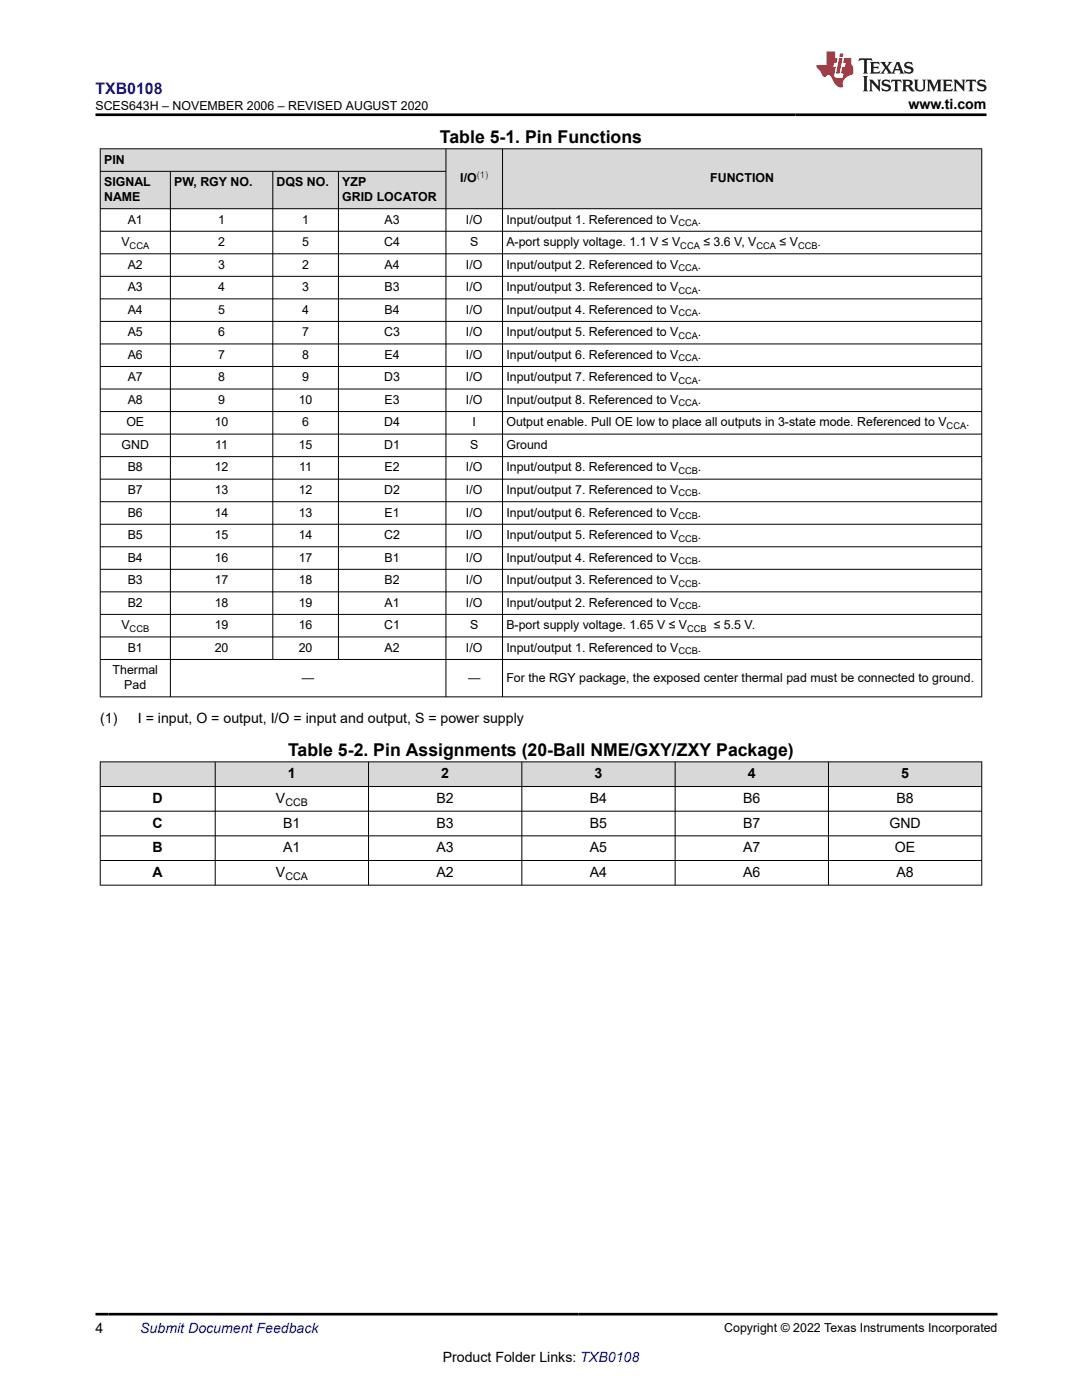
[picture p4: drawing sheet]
<svg xmlns="http://www.w3.org/2000/svg" width="216mm" height="279mm" viewBox="0 0 216 279" stroke-linecap="round" stroke-linejoin="round" font-family="sans-serif">
<defs><g id="words">
<g font-size="3.5">
<text x="87.8" y="28.5">Table 5-1. Pin Functions</text>
<text x="57.5" y="150.9">Table 5-2. Pin Assignments (20-Ball NME/GXY/ZXY Package)</text>
</g>
<text font-size="3.2" fill="#00f" x="19" y="18.7">TXB0108</text>
<g font-size="2.8">
<text x="181.3" y="21.8">www.ti.com</text>
<text x="20" y="144.2">(1)</text>
<text x="27.5" y="144.2">I = input, O = output, I/O = input and output, S = power supply</text>
<text x="57.5" y="155.3">1</text>
<text x="88" y="155.3">2</text>
<text x="118.6" y="155.3">3</text>
<text x="149.2" y="155.3">4</text>
<text x="179.8" y="155.3">5</text>
<text x="30.5" y="160.2">D</text>
<text x="55.1" y="160.2">V</text>
<text x="87.1" y="160.2">B2</text>
<text x="117.7" y="160.2">B4</text>
<text x="148.3" y="160.2">B6</text>
<text x="178.9" y="160.2">B8</text>
<text x="30.5" y="165.2">C</text>
<text x="56.5" y="165.2">B1</text>
<text x="87.1" y="165.2">B3</text>
<text x="117.7" y="165.2">B5</text>
<text x="148.3" y="165.2">B7</text>
<text x="177.5" y="165.2">GND</text>
<text x="30.5" y="170.1">B</text>
<text x="56.5" y="170.1">A1</text>
<text x="87.1" y="170.1">A3</text>
<text x="117.7" y="170.1">A5</text>
<text x="148.3" y="170.1">A7</text>
<text x="178.6" y="170.1">OE</text>
<text x="30.5" y="175">A</text>
<text x="55.1" y="175">V</text>
<text x="87.1" y="175">A2</text>
<text x="117.7" y="175">A4</text>
<text x="148.3" y="175">A6</text>
<text x="178.9" y="175">A8</text>
<text x="19" y="266.1">4</text>
<text x="88.3" y="271.7">Product Folder Links: TXB0108</text>
</g>
<text font-size="2.8" fill="#00f" x="28" y="266.1">Submit Document Feedback</text>
<g font-size="2.5">
<text x="19" y="21.9">SCES643H – NOVEMBER 2006 – REVISED AUGUST 2020</text>
<text x="20.8" y="32.7">PIN</text>
<text x="20.8" y="37.2">SIGNAL</text>
<text x="20.8" y="40.1">NAME</text>
<text x="34.8" y="37.2">PW, RGY NO.</text>
<text x="55.2" y="37.2">DQS NO.</text>
<text x="68.3" y="37.2">YZP</text>
<text x="68.3" y="40.1">GRID LOCATOR</text>
<text x="91.8" y="36.4">I/O</text>
<text x="141.7" y="36.4">FUNCTION</text>
<text x="25.5" y="44.6">A1</text>
<text x="43.5" y="44.6">1</text>
<text x="60.3" y="44.6">1</text>
<text x="76.7" y="44.6">A3</text>
<text x="93" y="44.6">I/O</text>
<text x="101" y="44.6">Input/output 1. Referenced to V</text>
<text x="139.3" y="44.6">.</text>
<text x="24.2" y="49.1">V</text>
<text x="25.5" y="53.6">A2</text>
<text x="43.5" y="49.1">2</text>
<text x="43.5" y="53.6">3</text>
<text x="60.3" y="49.1">5</text>
<text x="60.3" y="53.6">2</text>
<text x="76.7" y="49.1">C4</text>
<text x="76.7" y="53.6">A4</text>
<text x="93" y="53.6">I/O</text>
<text x="93.8" y="49.1">S</text>
<text x="101" y="49.1">A-port supply voltage. 1.1 V ≤ V</text>
<text x="101" y="53.6">Input/output 2. Referenced to V</text>
<text x="139.3" y="53.6">.</text>
<text x="140.3" y="49.1">≤ 3.6 V, V</text>
<text x="155.5" y="49.1">≤ V</text>
<text x="163.1" y="49.1">.</text>
<text x="25.5" y="58.1">A3</text>
<text x="43.5" y="58.1">4</text>
<text x="60.3" y="58.1">3</text>
<text x="76.7" y="58.1">B3</text>
<text x="93" y="58.1">I/O</text>
<text x="101" y="58.1">Input/output 3. Referenced to V</text>
<text x="139.3" y="58.1">.</text>
<text x="25.5" y="62.6">A4</text>
<text x="43.5" y="62.6">5</text>
<text x="60.3" y="62.6">4</text>
<text x="76.7" y="62.6">B4</text>
<text x="93" y="62.6">I/O</text>
<text x="101" y="62.6">Input/output 4. Referenced to V</text>
<text x="139.3" y="62.6">.</text>
<text x="25.5" y="67.1">A5</text>
<text x="25.5" y="71.6">A6</text>
<text x="43.5" y="67.1">6</text>
<text x="43.5" y="71.6">7</text>
<text x="60.3" y="67.1">7</text>
<text x="60.3" y="71.6">8</text>
<text x="76.7" y="67.1">C3</text>
<text x="76.7" y="71.6">E4</text>
<text x="93" y="67.1">I/O</text>
<text x="93" y="71.6">I/O</text>
<text x="101" y="67.1">Input/output 5. Referenced to V</text>
<text x="101" y="71.6">Input/output 6. Referenced to V</text>
<text x="139.3" y="67.1">.</text>
<text x="139.3" y="71.6">.</text>
<text x="25.5" y="76.1">A7</text>
<text x="43.5" y="76.1">8</text>
<text x="60.3" y="76.1">9</text>
<text x="76.7" y="76.1">D3</text>
<text x="93" y="76.1">I/O</text>
<text x="101" y="76.1">Input/output 7. Referenced to V</text>
<text x="139.3" y="76.1">.</text>
<text x="25.5" y="80.6">A8</text>
<text x="43.5" y="80.6">9</text>
<text x="59.6" y="80.6">10</text>
<text x="76.7" y="80.6">E3</text>
<text x="93" y="80.6">I/O</text>
<text x="101" y="80.6">Input/output 8. Referenced to V</text>
<text x="139.3" y="80.6">.</text>
<text x="24.3" y="89.6">GND</text>
<text x="25.2" y="85.1">OE</text>
<text x="42.8" y="85.1">10</text>
<text x="42.9" y="89.6">11</text>
<text x="59.6" y="89.6">15</text>
<text x="60.3" y="85.1">6</text>
<text x="76.7" y="85.1">D4</text>
<text x="76.7" y="89.6">D1</text>
<text x="93.8" y="89.6">S</text>
<text x="94.3" y="85.1">I</text>
<text x="101" y="85.1">Output enable. Pull OE low to place all outputs in 3-state mode. Referenced to V</text>
<text x="101" y="89.6">Ground</text>
<text x="192.8" y="85.1">.</text>
<text x="25.5" y="94.1">B8</text>
<text x="42.8" y="94.1">12</text>
<text x="59.7" y="94.1">11</text>
<text x="76.7" y="94.1">E2</text>
<text x="93" y="94.1">I/O</text>
<text x="101" y="94.1">Input/output 8. Referenced to V</text>
<text x="139.3" y="94.1">.</text>
<text x="25.5" y="98.6">B7</text>
<text x="42.8" y="98.6">13</text>
<text x="59.6" y="98.6">12</text>
<text x="76.7" y="98.6">D2</text>
<text x="93" y="98.6">I/O</text>
<text x="101" y="98.6">Input/output 7. Referenced to V</text>
<text x="139.3" y="98.6">.</text>
<text x="25.5" y="103.1">B6</text>
<text x="25.5" y="107.6">B5</text>
<text x="42.8" y="103.1">14</text>
<text x="42.8" y="107.6">15</text>
<text x="59.6" y="103.1">13</text>
<text x="59.6" y="107.6">14</text>
<text x="76.7" y="107.6">C2</text>
<text x="76.7" y="103.1">E1</text>
<text x="93" y="103.1">I/O</text>
<text x="93" y="107.6">I/O</text>
<text x="101" y="103.1">Input/output 6. Referenced to V</text>
<text x="101" y="107.6">Input/output 5. Referenced to V</text>
<text x="139.3" y="103.1">.</text>
<text x="139.3" y="107.6">.</text>
<text x="25.5" y="112.1">B4</text>
<text x="42.8" y="112.1">16</text>
<text x="59.6" y="112.1">17</text>
<text x="76.7" y="112.1">B1</text>
<text x="93" y="112.1">I/O</text>
<text x="101" y="112.1">Input/output 4. Referenced to V</text>
<text x="139.3" y="112.1">.</text>
<text x="25.5" y="116.6">B3</text>
<text x="42.8" y="116.6">17</text>
<text x="59.6" y="116.6">18</text>
<text x="76.7" y="116.6">B2</text>
<text x="93" y="116.6">I/O</text>
<text x="101" y="116.6">Input/output 3. Referenced to V</text>
<text x="139.3" y="116.6">.</text>
<text x="24.2" y="125.6">V</text>
<text x="25.5" y="121.1">B2</text>
<text x="42.8" y="121.1">18</text>
<text x="42.8" y="125.6">19</text>
<text x="59.6" y="121.1">19</text>
<text x="59.6" y="125.6">16</text>
<text x="76.7" y="125.6">C1</text>
<text x="76.7" y="121.1">A1</text>
<text x="93" y="121.1">I/O</text>
<text x="93.8" y="125.6">S</text>
<text x="101" y="121.1">Input/output 2. Referenced to V</text>
<text x="101" y="125.6">B-port supply voltage. 1.65 V ≤ V</text>
<text x="139.3" y="121.1">.</text>
<text x="142.4" y="125.6">≤ 5.5 V.</text>
<text x="25.5" y="130.1">B1</text>
<text x="42.8" y="130.1">20</text>
<text x="59.6" y="130.1">20</text>
<text x="76.7" y="130.1">A2</text>
<text x="93" y="130.1">I/O</text>
<text x="101" y="130.1">Input/output 1. Referenced to V</text>
<text x="139.3" y="130.1">.</text>
<text x="22.5" y="134.6">Thermal</text>
<text x="24.8" y="137.5">Pad</text>
<text x="60.3" y="136.1">—</text>
<text x="93.4" y="136.1">—</text>
<text x="101" y="136.1">For the RGY package, the exposed center thermal pad must be connected to ground.</text>
<text x="144.5" y="265.8">Copyright © 2022 Texas Instruments Incorporated</text>
</g>
<g font-size="2.1">
<text x="56.9" y="160.8">CCB</text>
<text x="56.9" y="175.6">CCA</text>
</g>
<text font-size="1.9" fill="#00f" x="95.1" y="35.6">(1)</text>
<g font-size="1.9">
<text x="135.4" y="45.1">CCA</text>
<text x="25.9" y="49.6">CCA</text>
<text x="135.8" y="49.6">CCA</text>
<text x="150.9" y="49.6">CCA</text>
<text x="159.2" y="49.6">CCB</text>
<text x="135.4" y="54.1">CCA</text>
<text x="135.4" y="58.6">CCA</text>
<text x="135.4" y="63.1">CCA</text>
<text x="135.4" y="67.6">CCA</text>
<text x="135.4" y="72.1">CCA</text>
<text x="135.4" y="76.6">CCA</text>
<text x="135.4" y="81.1">CCA</text>
<text x="188.9" y="85.6">CCA</text>
<text x="135.4" y="94.6">CCB</text>
<text x="135.4" y="99.1">CCB</text>
<text x="135.4" y="103.6">CCB</text>
<text x="135.4" y="108.1">CCB</text>
<text x="135.4" y="112.6">CCB</text>
<text x="135.4" y="117.1">CCB</text>
<text x="135.4" y="121.6">CCB</text>
<text x="25.9" y="126.1">CCB</text>
<text x="135.4" y="130.6">CCB</text>
<text x="137.1" y="126.1">CCB</text>
</g>
</g></defs>
<g fill="#d8d8d8">
<path d="M20 29.7h175.9v4.5h-175.9z" fill-rule="evenodd"/>
<path d="M20.1 29.8h68.8v4.3h-68.8z" fill-rule="evenodd"/>
<path d="M89 29.8h11.2v11.8h-11.2z" fill-rule="evenodd"/>
<path d="M100.3 29.8h95.5v11.8h-95.5z" fill-rule="evenodd"/>
<path d="M20.1 34.3h13.8v7.3h-13.8z" fill-rule="evenodd"/>
<path d="M34.1 34.3h20.3v7.3h-20.3z" fill-rule="evenodd"/>
<path d="M54.5 34.3h13v7.3h-13z" fill-rule="evenodd"/>
<path d="M67.6 34.3h21.3v7.3h-21.3z" fill-rule="evenodd"/>
</g>
<g fill="none" stroke="#000" stroke-width=".2">
<path d="M19.9 29.7h176.1M19.9 34.2h69.1M20 29.6v109.5M34 34.2v104.9M54.4 34.2v97.5M67.5 34.2v97.5M89 29.6v109.5M100.3 29.6v109.5M195.9 29.6v109.5M19.9 41.7h176.1M19.9 46.2h176.1M19.9 50.7h176.1"/>
<path d="M19.9 55.1h176.1M19.9 59.6h176.1M19.9 64.1h176.1M19.9 68.6h176.1M19.9 73.1h176.1M19.9 77.6h176.1M19.9 82.1h176.1M19.9 86.6h176.1M19.9 91.1h176.1M19.9 95.6h176.1M19.9 100.1h176.1M19.9 104.6h176.1"/>
<path d="M19.9 109.1h176.1M19.9 113.6h176.1M19.9 118.1h176.1M19.9 122.6h176.1M19.9 127.1h176.1M19.9 131.6h176.1M19.9 139.1h176.1"/>
</g>
<g fill="#d8d8d8">
<path d="M20 152h175.9v5h-175.9z" fill-rule="evenodd"/>
<path d="M20.1 152.1h22.8v4.8h-22.8z" fill-rule="evenodd"/>
<path d="M43 152.1h30.5v4.8h-30.5z" fill-rule="evenodd"/>
<path d="M73.6 152.1h30.5v4.8h-30.5z" fill-rule="evenodd"/>
<path d="M104.2 152.1h30.5v4.8h-30.5z" fill-rule="evenodd"/>
<path d="M134.8 152.1h30.4v4.8h-30.4z" fill-rule="evenodd"/>
<path d="M165.4 152.1h30.4v4.8h-30.4z" fill-rule="evenodd"/>
</g>
<g fill="none" stroke="#000" stroke-width=".2">
<path d="M19.9 152h176.1M19.9 157h176.1M20 152v24.7M42.9 152v24.7M73.5 152v24.7M104.1 152v24.7M134.7 152v24.7M165.3 152v24.7M195.9 152v24.7M19.9 161.9h176.1M19.9 166.8h176.1M19.9 171.7h176.1"/>
<path d="M19.9 176.7h176.1"/>
</g>
<path d="M171.5 11.6l-.2 .6 .5-.2h.6v.1v2.2l-.2 .4h1l-.2-.4v-2.2v-.1h.5l.5 .2-.1-.6zM173.6 12.4l.2 .3v1.6l-.2 .4h1.9l.1-.6a1.08 1.08 0 0 1-1.3 .2v-.7h.6l.4 .2v-.7l-.4 .2h-.6v-.5l.2-.2a1 1 0 0 1 1 .3l-.1-.5zM175.7 12.4l.9 1.1-1 1.2h.9l-.2-.2 .5-.8 .4 .8-.2 .2h1.6l-.2-.2 .2-.5h.9l.1 .5-.1 .2h.9l-.2-.4-.8-1.9h-.5l-.9 2.1-.9-1.1 .9-1h-.8l.2 .2-.4 .6-.4-.6 .2-.2zM179 12.8l.4 1h-.7zM180.7 12.5a.65 .65 0 0 0-.2 .7 .65 .65 0 0 0 .6 .5l.6 .1 .1 .3a.79 .79 0 0 1-.7 .4 .79 .79 0 0 1-.7-.5l.1 .7 .2-.1a.93 .93 0 0 0 1.1 0 .93 .93 0 0 0 .4-.9 1.46 1.46 0 0 0-1.2-.6l-.1-.3a1.09 1.09 0 0 1 1.2 .2l-.2-.6-.1 .1-.5-.2zM172.2 15.2l.2 .4v2.2l-.2 .4h1l-.2-.4v-2.2l.2-.4zM173.4 15.9l.2 .4v1.5l-.2 .4h.8l-.3-.4 .1-1.3 1.6 1.8v-2l.2-.4h-.7l.1 .2 .1 1.1-1.2-1.3zM176.2 16a.65 .65 0 0 0-.2 .8 .65 .65 0 0 0 .6 .4l.6 .2 .1 .2a.79 .79 0 0 1-.7 .4 .79 .79 0 0 1-.7-.5l.1 .7 .2-.1a.93 .93 0 0 0 1.1 .1 .93 .93 0 0 0 .4-1 1.46 1.46 0 0 0-1.2-.5l-.1-.4a1.09 1.09 0 0 1 1.2 .2l-.1-.6-.2 .1-.5-.1zM177.9 15.9l-.1 .6a.63 .63 0 0 1 .8-.3v1.6l-.3 .4h1l-.2-.4v-1.6a.66 .66 0 0 1 .8 .3l-.1-.6zM180 15.9l.2 .4v1.5l-.2 .4h1l-.2-.2-.1-.7h.5l.1 .2a.79 .79 0 0 0 1.2 .6l-1-.9a.61 .61 0 0 0 .6-.6 .61 .61 0 0 0-.5-.7zM180.8 16.2h.1a.47 .47 0 0 1 .5 .1 .47 .47 0 0 1 .1 .5l-.1 .1-.7 .1zM182.3 15.9l.2 .2a2.27 2.27 0 0 0 .4 2 1.04 1.04 0 0 0 1.7-.7v-1.3l.2-.2h-.8l.2 .4v1.1a.6 .6 0 0 1-.6 .6 .6 .6 0 0 1-.6-.6v-1.1l.3-.4zM184.9 15.9l.2 .4v1.5l-.2 .4h.8l-.3-.4v-1.4l.9 1.9 .9-1.9v1.4l-.3 .4h1l-.2-.4v-1.5l.2-.4h-.8l-.7 1.5-.6-1.5zM188.1 15.9l.2 .4v1.5l-.2 .4h1.9l.1-.6a1.09 1.09 0 0 1-1.3 .2v-.7h.6l.4 .2v-.6l-.4 .2h-.6v-.6l.2-.1a1.01 1.01 0 0 1 1 .3l-.1-.6zM190.2 15.9l.3 .4v1.5l-.3 .4h.8l-.2-.4v-1.3l1.6 1.8v-2l.2-.4h-.7l.2 .2v1.1l-1.2-1.3zM192.8 15.9l-.1 .6a.63 .63 0 0 1 .8-.3v1.6l-.3 .4h1l-.2-.4v-1.6a.66 .66 0 0 1 .8 .3l-.1-.6zM195.2 16a.65 .65 0 0 0-.2 .8 .65 .65 0 0 0 .6 .4l.6 .2 .2 .2a.79 .79 0 0 1-.7 .4 .79 .79 0 0 1-.7-.5l.1 .7 .2-.1a.93 .93 0 0 0 1 .1 .93 .93 0 0 0 .5-1 1.46 1.46 0 0 0-1.3-.5v-.4a1.09 1.09 0 0 1 1.2 .2l-.2-.6-.2 .1-.5-.1z" fill="#231f20"/>
<path d="M164.9 10.3v2.7h-2l.1 .4 .8 1a.95 .95 0 0 0 1 .9 .59 .59 0 0 1 .5-.4 .59 .59 0 0 1 .5 .3l.4 .8a1.59 1.59 0 0 0 2.1 1.4 1.61 1.61 0 0 1 1-2.3l1-.3-.1-1.5a1.59 1.59 0 0 1-.3-1.7h-1.5l-.2 .9h.6l-.2 .9h-.5l-.2 .9v.3l.4 .1-.1 .9h-.7a.73 .73 0 0 1-1-.7l.3-1.5h-.5l.1-.9h.5l.2-.9h-.5v-1.3zM167.4 11.6l-.6 3.1h.7l.6-3.1zM167.6 10.7l-.1 .6h.7l.1-.6z" fill="#ed1c24"/>
<path d="M19 22.9h177.8M19 262.3h180" fill="none" stroke="#000" stroke-width=".53"/>
<use href="#words"/>
</svg>
